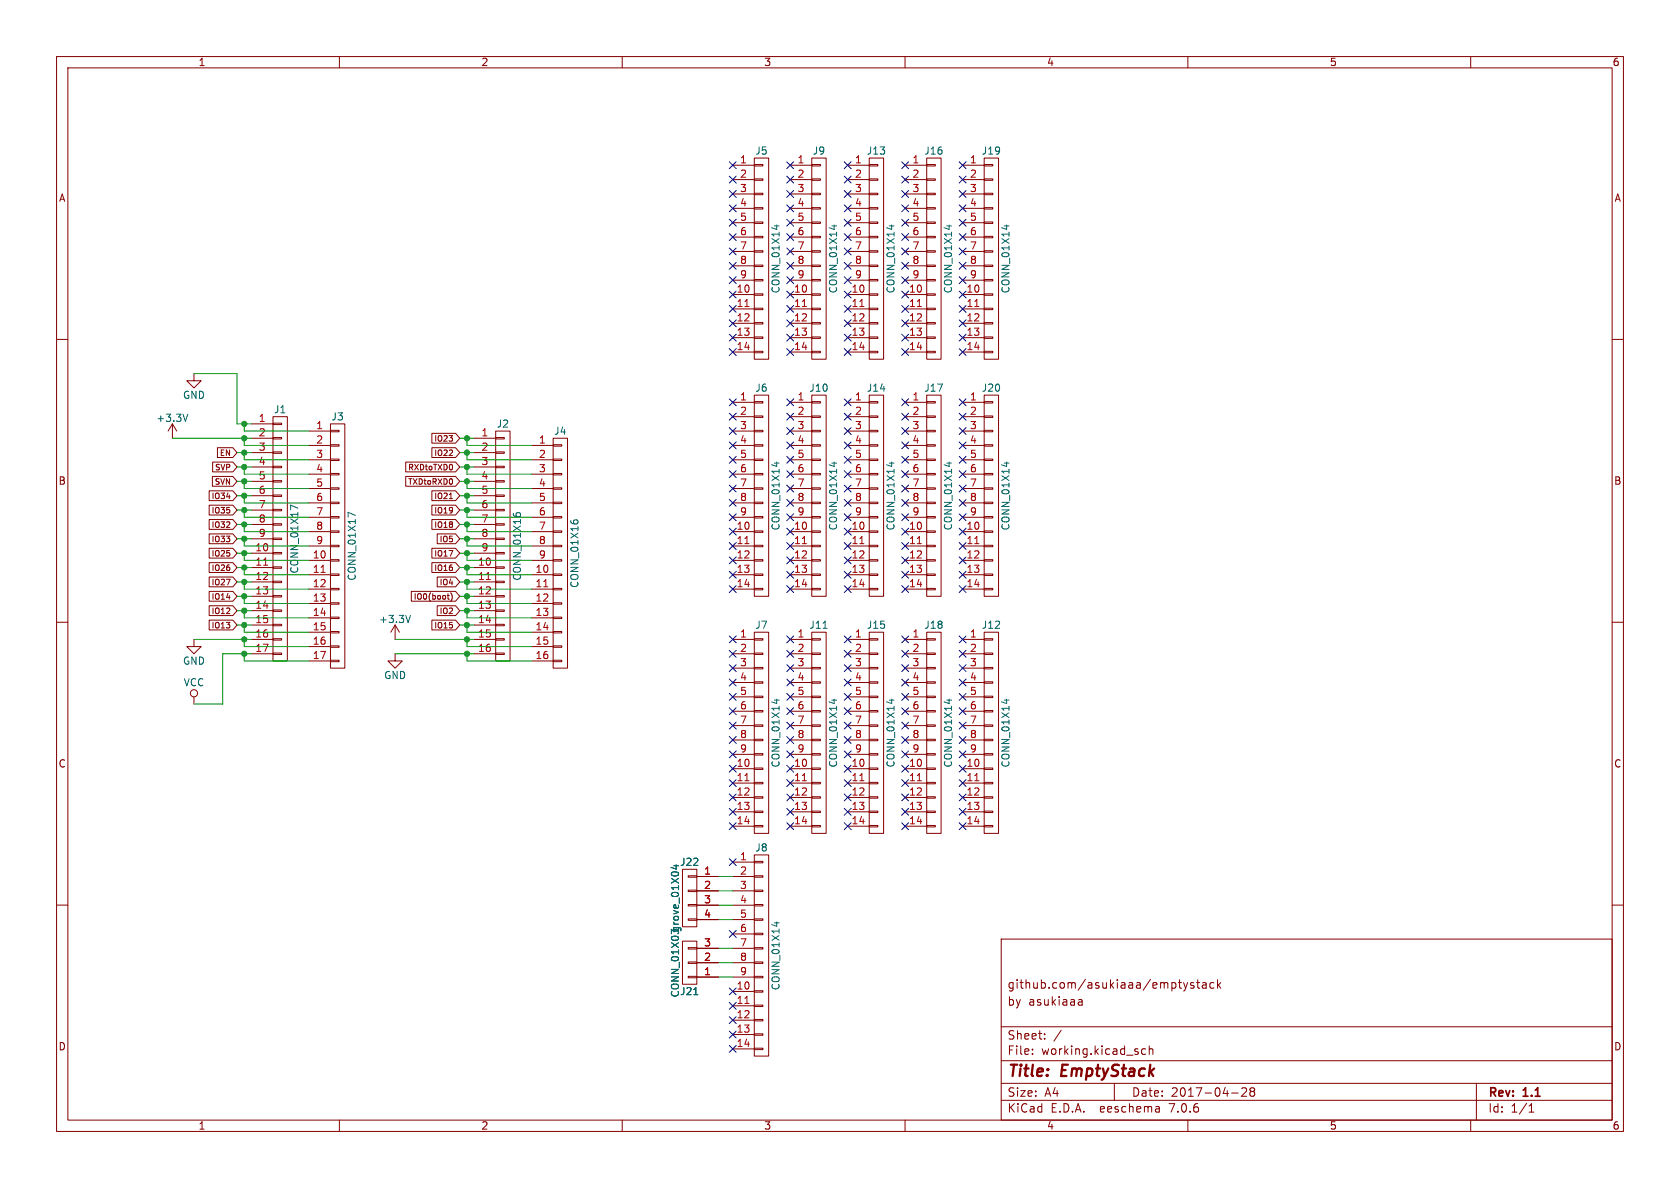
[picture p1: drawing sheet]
<svg xmlns="http://www.w3.org/2000/svg" width="297mm" height="210mm" viewBox="0 0 297 210" stroke-linecap="round" stroke-linejoin="round" font-family="sans-serif">
<defs><g id="words">
<g font-size="2.8" fill="#840000">
<text x="178" y="190.9">Title:</text>
<text x="187.7" y="190.9">EmptyStack</text>
</g>
<g font-size="2.1" fill="#840000">
<text x="178" y="178">by</text>
<text x="178" y="175">github.com/asukiaaa/emptystack</text>
<text x="181.8" y="178">asukiaaa</text>
<text x="178" y="184">Sheet:</text>
<text x="178" y="186.7">File:</text>
<text x="184.1" y="186.7">working.kicad_sch</text>
<text x="178" y="196.9">KiCad</text>
<text x="178" y="194.1">Size:</text>
<text x="184.7" y="194.1">A4</text>
<text x="185.7" y="196.9">E.D.A.</text>
<text x="194.6" y="196.9">eeschema</text>
<text x="200" y="194.1">Date:</text>
<text x="207" y="196.9">7.0.6</text>
<text x="207" y="194.1">2017-04-28</text>
<text x="263" y="194.3">Rev:</text>
<text x="263" y="196.9">Id:</text>
<text x="267.1" y="196.9">1/1</text>
<text x="269.4" y="194.3">1.1</text>
</g>
<g font-size="1.8" fill="#840000">
<text x="35" y="11.9">1</text>
<text x="85" y="11.9">2</text>
<text x="135" y="11.9">3</text>
<text x="185" y="11.9">4</text>
<text x="235" y="11.9">5</text>
<text x="285" y="11.9">6</text>
<text x="10.3" y="35.9">A</text>
<text x="285.3" y="35.9">A</text>
<text x="10.3" y="85.9">B</text>
<text x="285.3" y="85.9">B</text>
<text x="10.3" y="135.9">C</text>
<text x="285.3" y="135.9">C</text>
<text x="10.3" y="185.9">D</text>
<text x="285.3" y="185.9">D</text>
<text x="35" y="199.9">1</text>
<text x="85" y="199.9">2</text>
<text x="135" y="199.9">3</text>
<text x="185" y="199.9">4</text>
<text x="235" y="199.9">5</text>
<text x="285" y="199.9">6</text>
</g>
<g font-size="1.8" fill="#a90000">
<text x="130.7" y="29">1</text>
<text x="140.9" y="29">1</text>
<text x="151.1" y="29">1</text>
<text x="161.2" y="29">1</text>
<text x="171.4" y="29">1</text>
<text x="130.7" y="31.5">2</text>
<text x="130.7" y="34">3</text>
<text x="140.9" y="31.5">2</text>
<text x="140.9" y="34">3</text>
<text x="151.1" y="31.5">2</text>
<text x="151.1" y="34">3</text>
<text x="161.2" y="31.5">2</text>
<text x="161.2" y="34">3</text>
<text x="171.4" y="31.5">2</text>
<text x="171.4" y="34">3</text>
<text x="130.7" y="36.6">4</text>
<text x="130.7" y="39.1">5</text>
<text x="130.7" y="41.7">6</text>
<text x="140.9" y="36.6">4</text>
<text x="140.9" y="39.1">5</text>
<text x="140.9" y="41.7">6</text>
<text x="151.1" y="36.6">4</text>
<text x="151.1" y="39.1">5</text>
<text x="151.1" y="41.7">6</text>
<text x="161.2" y="36.6">4</text>
<text x="161.2" y="39.1">5</text>
<text x="161.2" y="41.7">6</text>
<text x="171.4" y="36.6">4</text>
<text x="171.4" y="39.1">5</text>
<text x="171.4" y="41.7">6</text>
<text x="130.7" y="44.2">7</text>
<text x="130.7" y="46.7">8</text>
<text x="140.9" y="44.2">7</text>
<text x="140.9" y="46.7">8</text>
<text x="151.1" y="44.2">7</text>
<text x="151.1" y="46.7">8</text>
<text x="161.2" y="44.2">7</text>
<text x="161.2" y="46.7">8</text>
<text x="171.4" y="44.2">7</text>
<text x="171.4" y="46.7">8</text>
<text x="130.1" y="51.8">10</text>
<text x="130.7" y="49.3">9</text>
<text x="140.3" y="51.8">10</text>
<text x="140.9" y="49.3">9</text>
<text x="150.5" y="51.8">10</text>
<text x="151.1" y="49.3">9</text>
<text x="160.6" y="51.8">10</text>
<text x="161.2" y="49.3">9</text>
<text x="170.8" y="51.8">10</text>
<text x="171.4" y="49.3">9</text>
<text x="130.1" y="54.4">11</text>
<text x="130.1" y="56.9">12</text>
<text x="130.1" y="59.4">13</text>
<text x="140.3" y="54.4">11</text>
<text x="140.3" y="56.9">12</text>
<text x="140.3" y="59.4">13</text>
<text x="150.5" y="54.4">11</text>
<text x="150.5" y="56.9">12</text>
<text x="150.5" y="59.4">13</text>
<text x="160.6" y="54.4">11</text>
<text x="160.6" y="56.9">12</text>
<text x="160.6" y="59.4">13</text>
<text x="170.8" y="54.4">11</text>
<text x="170.8" y="56.9">12</text>
<text x="170.8" y="59.4">13</text>
<text x="130.1" y="62">14</text>
<text x="140.3" y="62">14</text>
<text x="150.5" y="62">14</text>
<text x="160.6" y="62">14</text>
<text x="170.8" y="62">14</text>
<text x="130.7" y="70.9">1</text>
<text x="140.9" y="70.9">1</text>
<text x="151.1" y="70.9">1</text>
<text x="161.2" y="70.9">1</text>
<text x="171.4" y="70.9">1</text>
<text x="45.6" y="74.7">1</text>
<text x="45.6" y="77.2">2</text>
<text x="55.8" y="75.9">1</text>
<text x="85" y="77.2">1</text>
<text x="130.7" y="73.4">2</text>
<text x="130.7" y="75.9">3</text>
<text x="140.9" y="73.4">2</text>
<text x="140.9" y="75.9">3</text>
<text x="151.1" y="73.4">2</text>
<text x="151.1" y="75.9">3</text>
<text x="161.2" y="73.4">2</text>
<text x="161.2" y="75.9">3</text>
<text x="171.4" y="73.4">2</text>
<text x="171.4" y="75.9">3</text>
<text x="45.6" y="79.8">3</text>
<text x="45.6" y="82.3">4</text>
<text x="55.8" y="78.5">2</text>
<text x="55.8" y="81">3</text>
<text x="55.8" y="83.6">4</text>
<text x="85" y="79.8">2</text>
<text x="85" y="82.3">3</text>
<text x="95.2" y="78.5">1</text>
<text x="95.2" y="81">2</text>
<text x="95.2" y="83.6">3</text>
<text x="130.7" y="78.5">4</text>
<text x="130.7" y="81">5</text>
<text x="130.7" y="83.6">6</text>
<text x="140.9" y="78.5">4</text>
<text x="140.9" y="81">5</text>
<text x="140.9" y="83.6">6</text>
<text x="151.1" y="78.5">4</text>
<text x="151.1" y="81">5</text>
<text x="151.1" y="83.6">6</text>
<text x="161.2" y="78.5">4</text>
<text x="161.2" y="81">5</text>
<text x="161.2" y="83.6">6</text>
<text x="171.4" y="78.5">4</text>
<text x="171.4" y="81">5</text>
<text x="171.4" y="83.6">6</text>
<text x="45.6" y="84.8">5</text>
<text x="45.6" y="87.4">6</text>
<text x="45.6" y="89.9">7</text>
<text x="55.8" y="86.1">5</text>
<text x="55.8" y="88.6">6</text>
<text x="85" y="84.8">4</text>
<text x="85" y="87.4">5</text>
<text x="85" y="89.9">6</text>
<text x="95.2" y="86.1">4</text>
<text x="95.2" y="88.6">5</text>
<text x="130.7" y="86.1">7</text>
<text x="130.7" y="88.6">8</text>
<text x="140.9" y="86.1">7</text>
<text x="140.9" y="88.6">8</text>
<text x="151.1" y="86.1">7</text>
<text x="151.1" y="88.6">8</text>
<text x="161.2" y="86.1">7</text>
<text x="161.2" y="88.6">8</text>
<text x="171.4" y="86.1">7</text>
<text x="171.4" y="88.6">8</text>
<text x="45.6" y="92.5">8</text>
<text x="45.6" y="95">9</text>
<text x="55.8" y="91.2">7</text>
<text x="55.8" y="93.7">8</text>
<text x="85" y="92.5">7</text>
<text x="85" y="95">8</text>
<text x="95.2" y="91.2">6</text>
<text x="95.2" y="93.7">7</text>
<text x="130.1" y="93.7">10</text>
<text x="130.7" y="91.2">9</text>
<text x="140.3" y="93.7">10</text>
<text x="140.9" y="91.2">9</text>
<text x="150.5" y="93.7">10</text>
<text x="151.1" y="91.2">9</text>
<text x="160.6" y="93.7">10</text>
<text x="161.2" y="91.2">9</text>
<text x="170.8" y="93.7">10</text>
<text x="171.4" y="91.2">9</text>
<text x="45" y="97.5">10</text>
<text x="45" y="100.1">11</text>
<text x="55.2" y="98.8">10</text>
<text x="55.2" y="101.3">11</text>
<text x="55.8" y="96.3">9</text>
<text x="84.4" y="100.1">10</text>
<text x="85" y="97.5">9</text>
<text x="94.6" y="101.3">10</text>
<text x="95.2" y="96.3">8</text>
<text x="95.2" y="98.8">9</text>
<text x="130.1" y="96.3">11</text>
<text x="130.1" y="98.8">12</text>
<text x="130.1" y="101.3">13</text>
<text x="140.3" y="96.3">11</text>
<text x="140.3" y="98.8">12</text>
<text x="140.3" y="101.3">13</text>
<text x="150.5" y="96.3">11</text>
<text x="150.5" y="98.8">12</text>
<text x="150.5" y="101.3">13</text>
<text x="160.6" y="96.3">11</text>
<text x="160.6" y="98.8">12</text>
<text x="160.6" y="101.3">13</text>
<text x="170.8" y="96.3">11</text>
<text x="170.8" y="98.8">12</text>
<text x="170.8" y="101.3">13</text>
<text x="45" y="102.6">12</text>
<text x="45" y="105.2">13</text>
<text x="45" y="107.7">14</text>
<text x="55.2" y="103.9">12</text>
<text x="55.2" y="106.4">13</text>
<text x="84.4" y="102.6">11</text>
<text x="84.4" y="105.2">12</text>
<text x="84.4" y="107.7">13</text>
<text x="94.6" y="103.9">11</text>
<text x="94.6" y="106.4">12</text>
<text x="130.1" y="103.9">14</text>
<text x="140.3" y="103.9">14</text>
<text x="150.5" y="103.9">14</text>
<text x="160.6" y="103.9">14</text>
<text x="170.8" y="103.9">14</text>
<text x="45" y="110.2">15</text>
<text x="45" y="112.8">16</text>
<text x="55.2" y="109">14</text>
<text x="55.2" y="111.5">15</text>
<text x="84.4" y="110.2">14</text>
<text x="84.4" y="112.8">15</text>
<text x="94.6" y="109">13</text>
<text x="94.6" y="111.5">14</text>
<text x="130.7" y="112.8">1</text>
<text x="140.9" y="112.8">1</text>
<text x="151.1" y="112.8">1</text>
<text x="161.2" y="112.8">1</text>
<text x="171.4" y="112.8">1</text>
<text x="45" y="115.3">17</text>
<text x="55.2" y="114">16</text>
<text x="55.2" y="116.6">17</text>
<text x="84.4" y="115.3">16</text>
<text x="94.6" y="114">15</text>
<text x="94.6" y="116.6">16</text>
<text x="130.7" y="115.3">2</text>
<text x="130.7" y="117.9">3</text>
<text x="140.9" y="115.3">2</text>
<text x="140.9" y="117.9">3</text>
<text x="151.1" y="115.3">2</text>
<text x="151.1" y="117.9">3</text>
<text x="161.2" y="115.3">2</text>
<text x="161.2" y="117.9">3</text>
<text x="171.4" y="115.3">2</text>
<text x="171.4" y="117.9">3</text>
<text x="130.7" y="120.4">4</text>
<text x="130.7" y="122.9">5</text>
<text x="130.7" y="125.5">6</text>
<text x="140.9" y="120.4">4</text>
<text x="140.9" y="122.9">5</text>
<text x="140.9" y="125.5">6</text>
<text x="151.1" y="120.4">4</text>
<text x="151.1" y="122.9">5</text>
<text x="151.1" y="125.5">6</text>
<text x="161.2" y="120.4">4</text>
<text x="161.2" y="122.9">5</text>
<text x="161.2" y="125.5">6</text>
<text x="171.4" y="120.4">4</text>
<text x="171.4" y="122.9">5</text>
<text x="171.4" y="125.5">6</text>
<text x="130.7" y="128">7</text>
<text x="130.7" y="130.6">8</text>
<text x="140.9" y="128">7</text>
<text x="140.9" y="130.6">8</text>
<text x="151.1" y="128">7</text>
<text x="151.1" y="130.6">8</text>
<text x="161.2" y="128">7</text>
<text x="161.2" y="130.6">8</text>
<text x="171.4" y="128">7</text>
<text x="171.4" y="130.6">8</text>
<text x="130.1" y="135.6">10</text>
<text x="130.7" y="133.1">9</text>
<text x="140.3" y="135.6">10</text>
<text x="140.9" y="133.1">9</text>
<text x="150.5" y="135.6">10</text>
<text x="151.1" y="133.1">9</text>
<text x="160.6" y="135.6">10</text>
<text x="161.2" y="133.1">9</text>
<text x="170.8" y="135.6">10</text>
<text x="171.4" y="133.1">9</text>
<text x="130.1" y="138.2">11</text>
<text x="130.1" y="140.7">12</text>
<text x="130.1" y="143.3">13</text>
<text x="140.3" y="138.2">11</text>
<text x="140.3" y="140.7">12</text>
<text x="140.3" y="143.3">13</text>
<text x="150.5" y="138.2">11</text>
<text x="150.5" y="140.7">12</text>
<text x="150.5" y="143.3">13</text>
<text x="160.6" y="138.2">11</text>
<text x="160.6" y="140.7">12</text>
<text x="160.6" y="143.3">13</text>
<text x="170.8" y="138.2">11</text>
<text x="170.8" y="140.7">12</text>
<text x="170.8" y="143.3">13</text>
<text x="130.1" y="145.8">14</text>
<text x="140.3" y="145.8">14</text>
<text x="150.5" y="145.8">14</text>
<text x="160.6" y="145.8">14</text>
<text x="170.8" y="145.8">14</text>
<text x="124.4" y="154.7">1</text>
<text x="130.7" y="152.1">1</text>
<text x="130.7" y="154.7">2</text>
<text x="124.4" y="157.2">2</text>
<text x="124.4" y="159.8">3</text>
<text x="130.7" y="157.2">3</text>
<text x="130.7" y="159.8">4</text>
<text x="124.4" y="162.3">4</text>
<text x="124.4" y="167.4">3</text>
<text x="130.7" y="162.3">5</text>
<text x="130.7" y="164.8">6</text>
<text x="130.7" y="167.4">7</text>
<text x="124.4" y="172.5">1</text>
<text x="124.4" y="169.9">2</text>
<text x="130.7" y="169.9">8</text>
<text x="130.7" y="172.5">9</text>
<text x="130.1" y="175">10</text>
<text x="130.1" y="177.5">11</text>
<text x="130.1" y="180.1">12</text>
<text x="130.1" y="182.6">13</text>
<text x="130.1" y="185.2">14</text>
</g>
<g font-size="1.8" fill="#006464">
<text x="133.4" y="27.5">J5</text>
<text x="143.6" y="27.5">J9</text>
<text x="153.1" y="27.5">J13</text>
<text x="163.3" y="27.5">J16</text>
<text x="173.5" y="27.5">J19</text>
<text x="138" y="52" transform="rotate(-90 138 52)">CONN_01X14</text>
<text x="148.2" y="52" transform="rotate(-90 148.2 52)">CONN_01X14</text>
<text x="158.3" y="52" transform="rotate(-90 158.3 52)">CONN_01X14</text>
<text x="168.5" y="52" transform="rotate(-90 168.5 52)">CONN_01X14</text>
<text x="178.7" y="52" transform="rotate(-90 178.7 52)">CONN_01X14</text>
<text x="32.3" y="70.7">GND</text>
<text x="133.4" y="69.4">J6</text>
<text x="143" y="69.4">J10</text>
<text x="153.1" y="69.4">J14</text>
<text x="163.3" y="69.4">J17</text>
<text x="173.5" y="69.4">J20</text>
<text x="27.5" y="74.8">+3.3V</text>
<text x="48.3" y="73.3">J1</text>
<text x="58.5" y="74.5">J3</text>
<text x="87.7" y="75.8">J2</text>
<text x="97.9" y="77.1">J4</text>
<text x="138" y="93.9" transform="rotate(-90 138 93.9)">CONN_01X14</text>
<text x="148.2" y="93.9" transform="rotate(-90 148.2 93.9)">CONN_01X14</text>
<text x="158.3" y="93.9" transform="rotate(-90 158.3 93.9)">CONN_01X14</text>
<text x="168.5" y="93.9" transform="rotate(-90 168.5 93.9)">CONN_01X14</text>
<text x="178.7" y="93.9" transform="rotate(-90 178.7 93.9)">CONN_01X14</text>
<text x="52.9" y="101.5" transform="rotate(-90 52.9 101.5)">CONN_01X17</text>
<text x="63.1" y="102.8" transform="rotate(-90 63.1 102.8)">CONN_01X17</text>
<text x="92.3" y="102.8" transform="rotate(-90 92.3 102.8)">CONN_01X16</text>
<text x="102.5" y="104" transform="rotate(-90 102.5 104)">CONN_01X16</text>
<text x="66.9" y="110.3">+3.3V</text>
<text x="133.4" y="111.4">J7</text>
<text x="143" y="111.4">J11</text>
<text x="153.1" y="111.4">J15</text>
<text x="163.3" y="111.4">J18</text>
<text x="173.5" y="111.4">J12</text>
<text x="32.3" y="117.7">GND</text>
<text x="32.4" y="121.5">VCC</text>
<text x="67.8" y="120.2">GND</text>
<text x="138" y="135.8" transform="rotate(-90 138 135.8)">CONN_01X14</text>
<text x="148.2" y="135.8" transform="rotate(-90 148.2 135.8)">CONN_01X14</text>
<text x="158.3" y="135.8" transform="rotate(-90 158.3 135.8)">CONN_01X14</text>
<text x="168.5" y="135.8" transform="rotate(-90 168.5 135.8)">CONN_01X14</text>
<text x="178.7" y="135.8" transform="rotate(-90 178.7 135.8)">CONN_01X14</text>
<text x="120.1" y="153.3">J22</text>
<text x="133.4" y="150.7">J8</text>
<text x="120.1" y="176.1">J21</text>
<text x="120.2" y="176.4" transform="rotate(-90 120.2 176.4)">CONN_01X03grove_01X04</text>
<text x="138" y="175.2" transform="rotate(-90 138 175.2)">CONN_01X14</text>
</g>
<g font-size="1.4" fill="#840000">
<text x="37.9" y="83.3">SVP</text>
<text x="38.7" y="80.8">EN</text>
<text x="72" y="83.3">RXDtoTXD0</text>
<text x="76.6" y="80.8">IO22</text>
<text x="76.6" y="78.3">IO23</text>
<text x="37.3" y="88.4">IO34</text>
<text x="37.8" y="85.9">SVN</text>
<text x="72" y="85.9">TXDtoRXD0</text>
<text x="76.6" y="88.4">IO21</text>
<text x="37.3" y="93.5">IO32</text>
<text x="37.3" y="91">IO35</text>
<text x="76.6" y="93.5">IO18</text>
<text x="76.6" y="91">IO19</text>
<text x="37.3" y="101.1">IO26</text>
<text x="37.3" y="96">IO33</text>
<text x="37.3" y="98.6">IO25</text>
<text x="76.6" y="98.6">IO17</text>
<text x="76.6" y="101.1">IO16</text>
<text x="77.6" y="96">IO5</text>
<text x="37.3" y="103.7">IO27</text>
<text x="37.3" y="106.2">IO14</text>
<text x="73" y="106.2">IO0(boot)</text>
<text x="77.6" y="103.7">IO4</text>
<text x="37.3" y="111.3">IO13</text>
<text x="37.3" y="108.7">IO12</text>
<text x="76.6" y="111.3">IO15</text>
<text x="77.6" y="108.7">IO2</text>
</g>
</g></defs>
<g fill="none" stroke="#840000" stroke-width=".18">
<path d="M10 10h277v190h-277zM12 12h273v186h-273zM60 10v2M110 10v2M160 10v2M210 10v2M260 10v2M129.5 29.2h3.8M129.5 31.8h3.8M129.5 34.3h3.8M129.5 36.8h3.8M129.5 39.4h3.8"/>
<path d="M133.3 39.2h1.6v.3h-1.6zM133.3 36.7h1.6v.3h-1.6zM133.3 34.2h1.6v.2h-1.6zM133.3 31.6h1.6v.3h-1.6zM133.3 29.1h1.6v.2h-1.6zM133.3 27.9h2.6v35.6h-2.6zM139.7 29.2h3.8M139.7 31.8h3.8M139.7 34.3h3.8M139.7 36.8h3.8M139.7 39.4h3.8M143.5 39.2h1.5v.3h-1.5z"/>
<path d="M143.5 36.7h1.5v.3h-1.5zM143.5 34.2h1.5v.2h-1.5zM143.5 31.6h1.5v.3h-1.5zM143.5 29.1h1.5v.2h-1.5zM143.5 27.9h2.5v35.6h-2.5zM149.9 29.2h3.8M149.9 31.8h3.8M149.9 34.3h3.8M149.9 36.8h3.8M149.9 39.4h3.8M153.7 39.2h1.5v.3h-1.5zM153.7 36.7h1.5v.3h-1.5z"/>
<path d="M153.7 34.2h1.5v.2h-1.5zM153.7 31.6h1.5v.3h-1.5zM153.7 29.1h1.5v.2h-1.5zM153.7 27.9h2.5v35.6h-2.5zM160 29.2h3.8M160 31.8h3.8M160 34.3h3.8M160 36.8h3.8M160 39.4h3.8M163.8 39.2h1.6v.3h-1.6zM163.8 36.7h1.6v.3h-1.6zM163.8 34.2h1.6v.2h-1.6z"/>
<path d="M163.8 31.6h1.6v.3h-1.6zM163.8 29.1h1.6v.2h-1.6zM163.8 27.9h2.6v35.6h-2.6zM170.2 29.2h3.8M170.2 31.8h3.8M170.2 34.3h3.8M170.2 36.8h3.8M170.2 39.4h3.8M174 39.2h1.5v.3h-1.5zM174 36.7h1.5v.3h-1.5zM174 34.2h1.5v.2h-1.5zM174 31.6h1.5v.3h-1.5z"/>
<path d="M174 29.1h1.5v.2h-1.5zM174 27.9h2.5v35.6h-2.5zM10 60h2M129.5 52.1h3.8M129.5 54.6h3.8M129.5 57.2h3.8M129.5 59.7h3.8M129.5 41.9h3.8M129.5 44.5h3.8M129.5 47h3.8M129.5 49.5h3.8M133.3 59.6h1.6v.2h-1.6z"/>
<path d="M133.3 57h1.6v.3h-1.6zM133.3 54.5h1.6v.2h-1.6zM133.3 51.9h1.6v.3h-1.6zM133.3 49.4h1.6v.3h-1.6zM133.3 46.9h1.6v.2h-1.6zM133.3 44.3h1.6v.3h-1.6zM133.3 41.8h1.6v.2h-1.6zM139.7 52.1h3.8M139.7 54.6h3.8M139.7 57.2h3.8M139.7 59.7h3.8M139.7 41.9h3.8"/>
<path d="M139.7 44.5h3.8M139.7 47h3.8M139.7 49.5h3.8M143.5 59.6h1.5v.2h-1.5zM143.5 57h1.5v.3h-1.5zM143.5 54.5h1.5v.2h-1.5zM143.5 51.9h1.5v.3h-1.5zM143.5 49.4h1.5v.3h-1.5zM143.5 46.9h1.5v.2h-1.5zM143.5 44.3h1.5v.3h-1.5zM143.5 41.8h1.5v.2h-1.5zM149.9 52.1h3.8"/>
<path d="M149.9 54.6h3.8M149.9 57.2h3.8M149.9 59.7h3.8M149.9 41.9h3.8M149.9 44.5h3.8M149.9 47h3.8M149.9 49.5h3.8M153.7 59.6h1.5v.2h-1.5zM153.7 57h1.5v.3h-1.5zM153.7 54.5h1.5v.2h-1.5zM153.7 51.9h1.5v.3h-1.5zM153.7 49.4h1.5v.3h-1.5z"/>
<path d="M153.7 46.9h1.5v.2h-1.5zM153.7 44.3h1.5v.3h-1.5zM153.7 41.8h1.5v.2h-1.5zM160 52.1h3.8M160 54.6h3.8M160 57.2h3.8M160 59.7h3.8M160 41.9h3.8M160 44.5h3.8M160 47h3.8M160 49.5h3.8M163.8 59.6h1.6v.2h-1.6z"/>
<path d="M163.8 57h1.6v.3h-1.6zM163.8 54.5h1.6v.2h-1.6zM163.8 51.9h1.6v.3h-1.6zM163.8 49.4h1.6v.3h-1.6zM163.8 46.9h1.6v.2h-1.6zM163.8 44.3h1.6v.3h-1.6zM163.8 41.8h1.6v.2h-1.6zM170.2 52.1h3.8M170.2 54.6h3.8M170.2 57.2h3.8M170.2 59.7h3.8M170.2 41.9h3.8"/>
<path d="M170.2 44.5h3.8M170.2 47h3.8M170.2 49.5h3.8M174 59.6h1.5v.2h-1.5zM174 57h1.5v.3h-1.5zM174 54.5h1.5v.2h-1.5zM174 51.9h1.5v.3h-1.5zM174 49.4h1.5v.3h-1.5zM174 46.9h1.5v.2h-1.5zM174 44.3h1.5v.3h-1.5zM174 41.8h1.5v.2h-1.5zM285 60h2"/>
<path d="M30.5 74.9l-.8 1.3M30.5 74.9v2.6M30.5 74.9l.7 1.3M34.3 66v1.3h1.3l-1.3 1.3-1.3-1.3h1.3M38.4 79.1h2.8l.7 .9-.7 .9h-2.8zM44.4 74.9h3.9M44.4 77.5h3.9M48.3 79.9h1.5v.2h-1.5zM48.3 77.3h1.5v.3h-1.5zM48.3 74.8h1.5v.3h-1.5zM48.3 73.7h2.5v43.1h-2.5zM54.6 76.2h3.8"/>
<path d="M54.6 78.7h3.8M58.4 78.6h1.5v.3h-1.5zM58.4 76.1h1.5v.2h-1.5zM58.4 74.9h2.6v43.2h-2.6zM76.3 79.1h4.2l.8 .9-.8 .9h-4.2zM76.3 76.6h4.2l.8 .9-.8 .8h-4.2zM83.8 77.5h3.8M87.6 79.9h1.6v.2h-1.6zM87.6 77.3h1.6v.3h-1.6zM87.6 76.2h2.6v40.6h-2.6zM94 78.7h3.8M97.8 78.6h1.5v.3h-1.5z"/>
<path d="M97.8 77.5h2.5v40.6h-2.5zM129.5 62.2h3.8M129.5 76.2h3.8M129.5 78.7h3.8M129.5 71.1h3.8M129.5 73.7h3.8M133.3 62.1h1.6v.3h-1.6zM133.3 78.6h1.6v.3h-1.6zM133.3 76.1h1.6v.2h-1.6zM133.3 73.5h1.6v.3h-1.6zM133.3 71h1.6v.2h-1.6zM133.3 69.9h2.6v35.5h-2.6z"/>
<path d="M139.7 62.2h3.8M139.7 76.2h3.8M139.7 78.7h3.8M139.7 71.1h3.8M139.7 73.7h3.8M143.5 78.6h1.5v.3h-1.5zM143.5 76.1h1.5v.2h-1.5zM143.5 73.5h1.5v.3h-1.5zM143.5 71h1.5v.2h-1.5zM143.5 69.9h2.5v35.5h-2.5zM143.5 62.1h1.5v.3h-1.5zM149.9 62.2h3.8"/>
<path d="M149.9 76.2h3.8M149.9 78.7h3.8M149.9 71.1h3.8M149.9 73.7h3.8M153.7 62.1h1.5v.3h-1.5zM153.7 78.6h1.5v.3h-1.5zM153.7 76.1h1.5v.2h-1.5zM153.7 73.5h1.5v.3h-1.5zM153.7 71h1.5v.2h-1.5zM153.7 69.9h2.5v35.5h-2.5zM160 62.2h3.8M160 76.2h3.8"/>
<path d="M160 78.7h3.8M160 71.1h3.8M160 73.7h3.8M163.8 62.1h1.6v.3h-1.6zM163.8 78.6h1.6v.3h-1.6zM163.8 76.1h1.6v.2h-1.6zM163.8 73.5h1.6v.3h-1.6zM163.8 71h1.6v.2h-1.6zM163.8 69.9h2.6v35.5h-2.6zM170.2 62.2h3.8M170.2 76.2h3.8M170.2 78.7h3.8"/>
<path d="M170.2 71.1h3.8M170.2 73.7h3.8M174 62.1h1.5v.3h-1.5zM174 78.6h1.5v.3h-1.5zM174 76.1h1.5v.2h-1.5zM174 73.5h1.5v.3h-1.5zM174 71h1.5v.2h-1.5zM174 69.9h2.5v35.5h-2.5zM37 91.8h4.2l.7 .9-.7 .9h-4.2zM37 89.3h4.2l.7 .9-.7 .8h-4.2zM37 86.8h4.2l.7 .8-.7 .9h-4.2zM37 99.5h4.2l.7 .8-.7 .9h-4.2z"/>
<path d="M37 94.4h4.2l.7 .9-.7 .8h-4.2zM37 96.9h4.2l.7 .9-.7 .9h-4.2zM37.5 84.2h3.7l.7 .9-.7 .9h-3.7zM37.6 81.7h3.6l.7 .9-.7 .8h-3.6zM44.4 97.8h3.9M44.4 80h3.9M44.4 82.6h3.9M44.4 85.1h3.9M44.4 87.6h3.9M44.4 90.2h3.9M44.4 92.7h3.9M44.4 95.3h3.9"/>
<path d="M48.3 97.7h1.5v.2h-1.5zM48.3 95.1h1.5v.3h-1.5zM48.3 92.6h1.5v.2h-1.5zM48.3 90h1.5v.3h-1.5zM48.3 87.5h1.5v.3h-1.5zM48.3 85h1.5v.2h-1.5zM48.3 82.4h1.5v.3h-1.5zM54.6 99.1h3.8M54.6 81.3h3.8M54.6 83.8h3.8M54.6 86.4h3.8M54.6 88.9h3.8"/>
<path d="M54.6 91.4h3.8M54.6 94h3.8M54.6 96.5h3.8M58.4 98.9h1.5v.3h-1.5zM58.4 96.4h1.5v.2h-1.5zM58.4 93.9h1.5v.2h-1.5zM58.4 91.3h1.5v.3h-1.5zM58.4 88.8h1.5v.2h-1.5zM58.4 86.2h1.5v.3h-1.5zM58.4 83.7h1.5v.2h-1.5zM58.4 81.2h1.5v.2h-1.5zM71.7 81.7h8.8l.8 .9-.8 .8h-8.8z"/>
<path d="M71.7 84.2h8.8l.8 .9-.8 .9h-8.8zM76.3 86.8h4.2l.8 .8-.8 .9h-4.2zM76.3 91.8h4.2l.8 .9-.8 .9h-4.2zM76.3 89.3h4.2l.8 .9-.8 .8h-4.2zM76.3 96.9h4.2l.8 .9-.8 .9h-4.2zM76.3 99.5h4.2l.8 .8-.8 .9h-4.2zM77.3 94.4h3.2l.8 .9-.8 .8h-3.2zM79.4 88.2h.6M83.8 97.8h3.8M83.8 80h3.8M83.8 82.6h3.8M83.8 85.1h3.8"/>
<path d="M83.8 87.6h3.8M83.8 90.2h3.8M83.8 92.7h3.8M83.8 95.3h3.8M87.6 97.7h1.6v.2h-1.6zM87.6 95.1h1.6v.3h-1.6zM87.6 92.6h1.6v.2h-1.6zM87.6 90h1.6v.3h-1.6zM87.6 87.5h1.6v.3h-1.6zM87.6 85h1.6v.2h-1.6zM87.6 82.4h1.6v.3h-1.6zM94 99.1h3.8"/>
<path d="M94 81.3h3.8M94 83.8h3.8M94 86.4h3.8M94 88.9h3.8M94 91.4h3.8M94 94h3.8M94 96.5h3.8M97.8 98.9h1.5v.3h-1.5zM97.8 96.4h1.5v.2h-1.5zM97.8 93.9h1.5v.2h-1.5zM97.8 91.3h1.5v.3h-1.5zM97.8 88.8h1.5v.2h-1.5z"/>
<path d="M97.8 86.2h1.5v.3h-1.5zM97.8 83.7h1.5v.2h-1.5zM97.8 81.2h1.5v.2h-1.5zM129.5 99.1h3.8M129.5 81.3h3.8M129.5 83.8h3.8M129.5 86.4h3.8M129.5 88.9h3.8M129.5 91.4h3.8M129.5 94h3.8M129.5 96.5h3.8M133.3 98.9h1.6v.3h-1.6z"/>
<path d="M133.3 96.4h1.6v.2h-1.6zM133.3 93.9h1.6v.2h-1.6zM133.3 91.3h1.6v.3h-1.6zM133.3 88.8h1.6v.2h-1.6zM133.3 86.2h1.6v.3h-1.6zM133.3 83.7h1.6v.2h-1.6zM133.3 81.2h1.6v.2h-1.6zM139.7 99.1h3.8M139.7 81.3h3.8M139.7 83.8h3.8M139.7 86.4h3.8M139.7 88.9h3.8"/>
<path d="M139.7 91.4h3.8M139.7 94h3.8M139.7 96.5h3.8M143.5 98.9h1.5v.3h-1.5zM143.5 96.4h1.5v.2h-1.5zM143.5 93.9h1.5v.2h-1.5zM143.5 91.3h1.5v.3h-1.5zM143.5 88.8h1.5v.2h-1.5zM143.5 86.2h1.5v.3h-1.5zM143.5 83.7h1.5v.2h-1.5zM143.5 81.2h1.5v.2h-1.5zM149.9 99.1h3.8"/>
<path d="M149.9 81.3h3.8M149.9 83.8h3.8M149.9 86.4h3.8M149.9 88.9h3.8M149.9 91.4h3.8M149.9 94h3.8M149.9 96.5h3.8M153.7 98.9h1.5v.3h-1.5zM153.7 96.4h1.5v.2h-1.5zM153.7 93.9h1.5v.2h-1.5zM153.7 91.3h1.5v.3h-1.5zM153.7 88.8h1.5v.2h-1.5z"/>
<path d="M153.7 86.2h1.5v.3h-1.5zM153.7 83.7h1.5v.2h-1.5zM153.7 81.2h1.5v.2h-1.5zM160 99.1h3.8M160 81.3h3.8M160 83.8h3.8M160 86.4h3.8M160 88.9h3.8M160 91.4h3.8M160 94h3.8M160 96.5h3.8M163.8 98.9h1.6v.3h-1.6z"/>
<path d="M163.8 96.4h1.6v.2h-1.6zM163.8 93.9h1.6v.2h-1.6zM163.8 91.3h1.6v.3h-1.6zM163.8 88.8h1.6v.2h-1.6zM163.8 86.2h1.6v.3h-1.6zM163.8 83.7h1.6v.2h-1.6zM163.8 81.2h1.6v.2h-1.6zM170.2 99.1h3.8M170.2 81.3h3.8M170.2 83.8h3.8M170.2 86.4h3.8M170.2 88.9h3.8"/>
<path d="M170.2 91.4h3.8M170.2 94h3.8M170.2 96.5h3.8M174 98.9h1.5v.3h-1.5zM174 96.4h1.5v.2h-1.5zM174 93.9h1.5v.2h-1.5zM174 91.3h1.5v.3h-1.5zM174 88.8h1.5v.2h-1.5zM174 86.2h1.5v.3h-1.5zM174 83.7h1.5v.2h-1.5zM174 81.2h1.5v.2h-1.5zM10 110h2"/>
<path d="M34.3 113v1.3h1.3l-1.3 1.3-1.3-1.3h1.3M37 109.6h4.2l.7 .9-.7 .9h-4.2zM37 102h4.2l.7 .9-.7 .8h-4.2zM37 104.5h4.2l.7 .9-.7 .9h-4.2zM37 107.1h4.2l.7 .9-.7 .8h-4.2zM44.4 100.3h3.9M44.4 102.9h3.9M44.4 105.4h3.9M44.4 108h3.9M44.4 110.5h3.9M44.4 113h3.9M44.4 115.6h3.9"/>
<path d="M48.3 115.4h1.5v.3h-1.5zM48.3 112.9h1.5v.3h-1.5zM48.3 110.4h1.5v.2h-1.5zM48.3 107.8h1.5v.3h-1.5zM48.3 105.3h1.5v.2h-1.5zM48.3 102.7h1.5v.3h-1.5zM48.3 100.2h1.5v.3h-1.5zM54.6 101.6h3.8M54.6 104.1h3.8M54.6 106.7h3.8M54.6 109.2h3.8M54.6 111.8h3.8"/>
<path d="M54.6 114.3h3.8M54.6 116.8h3.8M58.4 116.7h1.5v.3h-1.5zM58.4 114.2h1.5v.2h-1.5zM58.4 111.6h1.5v.3h-1.5zM58.4 109.1h1.5v.2h-1.5zM58.4 106.6h1.5v.2h-1.5zM58.4 104h1.5v.3h-1.5zM58.4 101.5h1.5v.2h-1.5zM69.8 115.6v1.2h1.3l-1.3 1.3-1.2-1.3h1.2M69.8 110.5l-.7 1.3M69.8 110.5v2.5"/>
<path d="M69.8 110.5l.8 1.3M72.7 104.5h7.8l.8 .9-.8 .9h-7.8zM76.3 109.6h4.2l.8 .9-.8 .9h-4.2zM77.3 102h3.2l.8 .9-.8 .8h-3.2zM77.3 107.1h3.2l.8 .9-.8 .8h-3.2zM79.1 105.3h.3M79.2 105.8l.2 .1M79.7 104.8a1.14 1.14 0 0 1 0 1.5M83.8 100.3h3.8M83.8 102.9h3.8M83.8 105.4h3.8M83.8 108h3.8"/>
<path d="M83.8 110.5h3.8M83.8 113h3.8M83.8 115.6h3.8M87.6 115.4h1.6v.3h-1.6zM87.6 112.9h1.6v.3h-1.6zM87.6 110.4h1.6v.2h-1.6zM87.6 107.8h1.6v.3h-1.6zM87.6 105.3h1.6v.2h-1.6zM87.6 102.7h1.6v.3h-1.6zM87.6 100.2h1.6v.3h-1.6zM94 101.6h3.8M94 104.1h3.8"/>
<path d="M94 106.7h3.8M94 109.2h3.8M94 111.8h3.8M94 114.3h3.8M94 116.8h3.8M97.8 116.7h1.5v.3h-1.5zM97.8 114.2h1.5v.2h-1.5zM97.8 111.6h1.5v.3h-1.5zM97.8 109.1h1.5v.2h-1.5zM97.8 106.6h1.5v.2h-1.5zM97.8 104h1.5v.3h-1.5zM97.8 101.5h1.5v.2h-1.5z"/>
<path d="M129.5 113h3.8M129.5 115.6h3.8M129.5 101.6h3.8M129.5 104.1h3.8M129.5 118.1h3.8M133.3 104h1.6v.3h-1.6zM133.3 101.5h1.6v.2h-1.6zM133.3 118h1.6v.2h-1.6zM133.3 115.4h1.6v.3h-1.6zM133.3 112.9h1.6v.3h-1.6zM133.3 111.8h2.6v35.5h-2.6zM139.7 113h3.8"/>
<path d="M139.7 115.6h3.8M139.7 101.6h3.8M139.7 104.1h3.8M139.7 118.1h3.8M143.5 104h1.5v.3h-1.5zM143.5 101.5h1.5v.2h-1.5zM143.5 118h1.5v.2h-1.5zM143.5 115.4h1.5v.3h-1.5zM143.5 112.9h1.5v.3h-1.5zM143.5 111.8h2.5v35.5h-2.5zM149.9 113h3.8M149.9 115.6h3.8"/>
<path d="M149.9 101.6h3.8M149.9 104.1h3.8M149.9 118.1h3.8M153.7 104h1.5v.3h-1.5zM153.7 101.5h1.5v.2h-1.5zM153.7 118h1.5v.2h-1.5zM153.7 115.4h1.5v.3h-1.5zM153.7 112.9h1.5v.3h-1.5zM153.7 111.8h2.5v35.5h-2.5zM160 113h3.8M160 115.6h3.8M160 101.6h3.8"/>
<path d="M160 104.1h3.8M160 118.1h3.8M163.8 104h1.6v.3h-1.6zM163.8 101.5h1.6v.2h-1.6zM163.8 118h1.6v.2h-1.6zM163.8 115.4h1.6v.3h-1.6zM163.8 112.9h1.6v.3h-1.6zM163.8 111.8h2.6v35.5h-2.6zM170.2 113h3.8M170.2 115.6h3.8M170.2 101.6h3.8M170.2 104.1h3.8"/>
<path d="M170.2 118.1h3.8M174 104h1.5v.3h-1.5zM174 101.5h1.5v.2h-1.5zM174 118h1.5v.2h-1.5zM174 115.4h1.5v.3h-1.5zM174 112.9h1.5v.3h-1.5zM174 111.8h2.5v35.5h-2.5zM285 110h2M34.3 123.2v1.3M129.5 135.9h3.8M129.5 138.4h3.8M129.5 120.7h3.8"/>
<path d="M129.5 123.2h3.8M129.5 125.7h3.8M129.5 128.3h3.8M129.5 130.8h3.8M129.5 133.4h3.8M133.3 138.3h1.6v.3h-1.6zM133.3 135.8h1.6v.2h-1.6zM133.3 133.2h1.6v.3h-1.6zM133.3 130.7h1.6v.2h-1.6zM133.3 128.1h1.6v.3h-1.6zM133.3 125.6h1.6v.3h-1.6zM133.3 123.1h1.6v.2h-1.6z"/>
<path d="M133.3 120.5h1.6v.3h-1.6zM139.7 135.9h3.8M139.7 138.4h3.8M139.7 120.7h3.8M139.7 123.2h3.8M139.7 125.7h3.8M139.7 128.3h3.8M139.7 130.8h3.8M139.7 133.4h3.8M143.5 138.3h1.5v.3h-1.5zM143.5 135.8h1.5v.2h-1.5zM143.5 133.2h1.5v.3h-1.5z"/>
<path d="M143.5 130.7h1.5v.2h-1.5zM143.5 128.1h1.5v.3h-1.5zM143.5 125.6h1.5v.3h-1.5zM143.5 123.1h1.5v.2h-1.5zM143.5 120.5h1.5v.3h-1.5zM149.9 135.9h3.8M149.9 138.4h3.8M149.9 120.7h3.8M149.9 123.2h3.8M149.9 125.7h3.8M149.9 128.3h3.8M149.9 130.8h3.8"/>
<path d="M149.9 133.4h3.8M153.7 138.3h1.5v.3h-1.5zM153.7 135.8h1.5v.2h-1.5zM153.7 133.2h1.5v.3h-1.5zM153.7 130.7h1.5v.2h-1.5zM153.7 128.1h1.5v.3h-1.5zM153.7 125.6h1.5v.3h-1.5zM153.7 123.1h1.5v.2h-1.5zM153.7 120.5h1.5v.3h-1.5zM160 135.9h3.8M160 138.4h3.8M160 120.7h3.8"/>
<path d="M160 123.2h3.8M160 125.7h3.8M160 128.3h3.8M160 130.8h3.8M160 133.4h3.8M163.8 138.3h1.6v.3h-1.6zM163.8 135.8h1.6v.2h-1.6zM163.8 133.2h1.6v.3h-1.6zM163.8 130.7h1.6v.2h-1.6zM163.8 128.1h1.6v.3h-1.6zM163.8 125.6h1.6v.3h-1.6zM163.8 123.1h1.6v.2h-1.6z"/>
<path d="M163.8 120.5h1.6v.3h-1.6zM170.2 135.9h3.8M170.2 138.4h3.8M170.2 120.7h3.8M170.2 123.2h3.8M170.2 125.7h3.8M170.2 128.3h3.8M170.2 130.8h3.8M170.2 133.4h3.8M174 138.3h1.5v.3h-1.5zM174 135.8h1.5v.2h-1.5zM174 133.2h1.5v.3h-1.5z"/>
<path d="M174 130.7h1.5v.2h-1.5zM174 128.1h1.5v.3h-1.5zM174 125.6h1.5v.3h-1.5zM174 123.1h1.5v.2h-1.5zM174 120.5h1.5v.3h-1.5zM10 160h2M120.6 153.7h2.6v10.1h-2.6zM121.7 159.9h1.5v.2h-1.5zM121.7 157.4h1.5v.2h-1.5zM121.7 154.8h1.5v.3h-1.5zM123.2 154.9h3.8M123.2 157.5h3.8"/>
<path d="M129.5 152.4h3.8M129.5 154.9h3.8M129.5 157.5h3.8M129.5 141h3.8M129.5 143.5h3.8M129.5 146.1h3.8M133.3 159.9h1.6v.2h-1.6zM133.3 157.4h1.6v.2h-1.6zM133.3 154.8h1.6v.3h-1.6zM133.3 152.3h1.6v.2h-1.6zM133.3 151.1h2.6v35.6h-2.6zM133.3 145.9h1.6v.3h-1.6z"/>
<path d="M133.3 143.4h1.6v.2h-1.6zM133.3 140.8h1.6v.3h-1.6zM139.7 141h3.8M139.7 143.5h3.8M139.7 146.1h3.8M143.5 145.9h1.5v.3h-1.5zM143.5 143.4h1.5v.2h-1.5zM143.5 140.8h1.5v.3h-1.5zM149.9 141h3.8M149.9 143.5h3.8M149.9 146.1h3.8M153.7 145.9h1.5v.3h-1.5z"/>
<path d="M153.7 143.4h1.5v.2h-1.5zM153.7 140.8h1.5v.3h-1.5zM160 141h3.8M160 143.5h3.8M160 146.1h3.8M163.8 145.9h1.6v.3h-1.6zM163.8 143.4h1.6v.2h-1.6zM163.8 140.8h1.6v.3h-1.6zM170.2 141h3.8M170.2 143.5h3.8M170.2 146.1h3.8M174 145.9h1.5v.3h-1.5z"/>
<path d="M174 143.4h1.5v.2h-1.5zM174 140.8h1.5v.3h-1.5zM285 160h2M120.6 166.4h2.6v7.6h-2.6zM121.7 162.4h1.5v.3h-1.5zM121.7 167.5h1.5v.3h-1.5zM121.7 170.1h1.5v.2h-1.5zM121.7 172.6h1.5v.2h-1.5zM123.2 160h3.8M123.2 162.6h3.8M123.2 167.6h3.8M123.2 170.2h3.8"/>
<path d="M123.2 172.7h3.8M129.5 175.3h3.8M129.5 177.8h3.8M129.5 160h3.8M129.5 162.6h3.8M129.5 165.1h3.8M129.5 167.6h3.8M129.5 170.2h3.8M129.5 172.7h3.8M133.3 177.7h1.6v.2h-1.6zM133.3 175.1h1.6v.3h-1.6zM133.3 172.6h1.6v.2h-1.6z"/>
<path d="M133.3 170.1h1.6v.2h-1.6zM133.3 167.5h1.6v.3h-1.6zM133.3 165h1.6v.2h-1.6zM133.3 162.4h1.6v.3h-1.6zM177 166h108v32h-108zM190.8 176.7h.3l.2 .2v.8M191.3 177.6l-.5 .1M191.3 177.1h-.5M209.2 173.7l.4 1M209.6 174.7l-.1 .4-.3 .1M210 173.7l-.4 1M211 173.8l-.3-.1-.2 .2v.2l.5 .2v.3h-.5"/>
<path d="M211.5 173.7h.6M211.7 173.2v1.3l.4 .2M212.6 173.8h.6v.9M213.2 174.1h-.5a.29 .29 0 0 0-.2 .3 .29 .29 0 0 0 .2 .3l.5-.1M214.6 173.8l-.4-.1-.3 .3v.4l.1 .2h.6M215.2 173.2v1.5M215.4 174.1l.4 .6M215.8 173.7l-.6 .6M60 198v2M110 198v2M129.5 185.4h3.8M129.5 180.3h3.8"/>
<path d="M129.5 182.9h3.8M133.3 185.3h1.6v.2h-1.6zM133.3 182.8h1.6v.2h-1.6zM133.3 180.2h1.6v.3h-1.6zM160 198v2M177 194.5h108M177 191.5h108M177 187.5h108M177 181.5h108M182.5 186.3v.1M182.5 185.5v.1M184.7 183.6v.1"/>
<path d="M184.7 182.8v.1M187.6 182.1l-1.3 2M197 191.5v3M202.5 185.5l-.4-.1-.3 .3v.4l.2 .2h.5M203.2 185.5l.2-.1 .3 .1 .1 .9M203.2 184.9v1.5M204.9 195.7l.1 .9M205 196.5l-.2 .1M205 196h-.2M210 198v2M217.7 193.2h1.2M219.5 192.4l.6-.1 .2 .1 .1 .3-.9 1.1h.9"/>
<path d="M221.2 192.9l-.2-.2 .2-.4 .5 .1 .1 .2-.3 .3M221.2 192.9l-.2 .3v.3l.2 .3 .5-.1 .1-.2-.1-.4-.2-.2M221.2 192.9h.3M260 198v2M261 191.5v6.5M270.3 196.6h.9M270.3 195.5l.4-.4v1.5"/>
<circle cx="34.3" cy="122.6" r=".63"/>
</g>
<g fill="none" stroke="#a90000" stroke-width=".18">
<path d="M131.7 54.2h.7M141.8 54.2h.8M152 54.2h.7M162.2 54.2h.7M172.3 54.2h.8M46.6 99.9h.7M131.7 96.1h.7M141.8 96.1h.8M152 96.1h.7M162.2 96.1h.7M172.3 96.1h.8M56.8 101.2h.7"/>
<path d="M86 102.5h.7M96.1 103.7h.8M131.7 138h.7M141.8 138h.8M152 138h.7M162.2 138h.7M172.3 138h.8M131.7 177.4h.7"/>
</g>
<g fill="none" stroke="#006464" stroke-width=".18">
<path d="M136.9 39.9h.8M137.3 39.8v.7M147.1 39.9h.8M147.5 39.8v.7M157.2 39.9h.9M157.6 39.8v.7M167.4 39.9h.8M167.8 39.8v.7M177.5 39.9h.9M178 39.8v.7M33.2 73.2l-.4 1.3M52.6 89.8l-1.2-.5v.8"/>
<path d="M62.8 91.1l-1.3-.5v.8M90.7 90.7v.3M91.2 91.1l.1-.4 .2-.1 .4 .1 .1 .4M100.9 92v.3M101.4 92.4l.1-.4 .1-.1 .5 .1 .1 .4M136.9 81.9h.8M137.3 81.7v.8M147.1 81.9h.8M147.5 81.7v.8M157.2 81.9h.9M157.6 81.7v.8M167.4 81.9h.8"/>
<path d="M167.8 81.7v.8M177.5 81.9h.9M178 81.7v.8M72.6 108.8l-.5 1.3M145.5 111.1h.7M136.9 123.8h.8M137.3 123.6v.8M147.1 123.8h.8M147.5 123.6v.8M157.2 123.8h.9M157.6 123.6v.8M167.4 123.8h.8"/>
<path d="M167.8 123.6v.8M177.5 123.8h.9M178 123.6v.8M118.6 153.3l.9 .3M119.1 153h.9M122.6 175.8h.8M136.9 163.1h.8M137.3 163v.7"/>
</g>
<g fill="none" stroke="#009600" stroke-width=".18">
<path d="M30.5 77.5h13.9M34.3 66h7.6v8.9h2.5M43.2 74.9v1.3h11.4M43.2 77.5v1.2h11.4M81.3 77.5h2.5M82.5 77.5v1.2h11.5M41.9 97.8h2.5M41.9 92.7h2.5M41.9 90.2h2.5M41.9 87.6h2.5M41.9 95.3h2.5M41.9 85.1h2.5"/>
<path d="M41.9 82.6h2.5M41.9 80h2.5M43.2 80v1.3h11.4M43.2 82.6v1.2h11.4M43.2 85.1v1.3h11.4M43.2 87.6v1.3h11.4M43.2 90.2v1.2h11.4M43.2 92.7v1.3h11.4M43.2 95.3v1.2h11.4M43.2 97.8v1.3h11.4M81.3 97.8h2.5M81.3 92.7h2.5"/>
<path d="M81.3 90.2h2.5M81.3 87.6h2.5M81.3 95.3h2.5M81.3 85.1h2.5M81.3 82.6h2.5M81.3 80h2.5M82.5 80v1.3h11.5M82.5 82.6v1.2h11.5M82.5 85.1v1.3h11.5M82.5 87.6v1.3h11.5M82.5 90.2v1.2h11.5M82.5 92.7v1.3h11.5"/>
<path d="M82.5 95.3v1.2h11.5M82.5 97.8v1.3h11.5M34.3 113h10.1M41.9 105.4h2.5M41.9 100.3h2.5M41.9 102.9h2.5M41.9 110.5h2.5M41.9 108h2.5M43.2 115.6v1.2h11.4M43.2 100.3v1.3h11.4M43.2 102.9v1.2h11.4M43.2 105.4v1.3h11.4"/>
<path d="M43.2 108v1.2h11.4M43.2 110.5v1.3h11.4M43.2 113v1.3h11.4M44.4 115.6h-5v8.9h-5.1M69.8 113h14M69.8 115.6h14M81.3 105.4h2.5M81.3 100.3h2.5M81.3 102.9h2.5M81.3 110.5h2.5M81.3 108h2.5M82.5 100.3v1.3h11.5"/>
<path d="M82.5 102.9v1.2h11.5M82.5 105.4v1.3h11.5M82.5 108v1.2h11.5M82.5 110.5v1.3h11.5M82.5 113v1.3h11.5M82.5 115.6v1.2h11.5M127 157.5h2.5M127 154.9h2.5M127 172.7h2.5M127 160h2.5M127 170.2h2.5M127 167.6h2.5"/>
<path d="M127 162.6h2.5"/>
</g>
<g fill="none" stroke="#000084" stroke-width=".18">
<path d="M128.9 38.8l1.2 1.2M128.9 33.7l1.2 1.2M128.9 36.2l1.2 1.2M128.9 28.6l1.2 1.2M128.9 31.1l1.2 1.3M130.1 38.8l-1.2 1.2M130.1 33.7l-1.2 1.2M130.1 36.2l-1.2 1.2M130.1 28.6l-1.2 1.2M130.1 31.1l-1.2 1.3M139.1 31.1l1.2 1.3M139.1 38.8l1.2 1.2"/>
<path d="M139.1 36.2l1.2 1.2M139.1 33.7l1.2 1.2M139.1 28.6l1.2 1.2M140.3 36.2l-1.2 1.2M140.3 33.7l-1.2 1.2M140.3 38.8l-1.2 1.2M140.3 28.6l-1.2 1.2M140.3 31.1l-1.2 1.3M149.3 36.2l1.2 1.2M149.3 28.6l1.2 1.2M149.3 38.8l1.2 1.2M149.3 33.7l1.2 1.2"/>
<path d="M149.3 31.1l1.2 1.3M150.5 38.8l-1.2 1.2M150.5 36.2l-1.2 1.2M150.5 31.1l-1.2 1.3M150.5 28.6l-1.2 1.2M150.5 33.7l-1.2 1.2M159.4 33.7l1.2 1.2M159.4 28.6l1.2 1.2M159.4 31.1l1.2 1.3M159.4 36.2l1.2 1.2M159.4 38.8l1.2 1.2M160.6 33.7l-1.2 1.2"/>
<path d="M160.6 38.8l-1.2 1.2M160.6 36.2l-1.2 1.2M160.6 28.6l-1.2 1.2M160.6 31.1l-1.2 1.3M169.6 38.8l1.2 1.2M169.6 28.6l1.2 1.2M169.6 33.7l1.2 1.2M169.6 31.1l1.2 1.3M169.6 36.2l1.2 1.2M170.8 38.8l-1.2 1.2M170.8 31.1l-1.2 1.3M170.8 33.7l-1.2 1.2"/>
<path d="M170.8 28.6l-1.2 1.2M170.8 36.2l-1.2 1.2M128.9 54l1.2 1.2M128.9 56.5l1.2 1.3M128.9 59.1l1.2 1.2M128.9 51.5l1.2 1.2M128.9 41.3l1.2 1.2M128.9 48.9l1.2 1.2M128.9 43.8l1.2 1.3M128.9 46.4l1.2 1.2M130.1 59.1l-1.2 1.2M130.1 54l-1.2 1.2"/>
<path d="M130.1 56.5l-1.2 1.3M130.1 51.5l-1.2 1.2M130.1 46.4l-1.2 1.2M130.1 43.8l-1.2 1.3M130.1 48.9l-1.2 1.2M130.1 41.3l-1.2 1.2M139.1 41.3l1.2 1.2M139.1 48.9l1.2 1.2M139.1 51.5l1.2 1.2M139.1 59.1l1.2 1.2M139.1 54l1.2 1.2M139.1 46.4l1.2 1.2"/>
<path d="M139.1 56.5l1.2 1.3M139.1 43.8l1.2 1.3M140.3 51.5l-1.2 1.2M140.3 54l-1.2 1.2M140.3 59.1l-1.2 1.2M140.3 56.5l-1.2 1.3M140.3 48.9l-1.2 1.2M140.3 46.4l-1.2 1.2M140.3 41.3l-1.2 1.2M140.3 43.8l-1.2 1.3M149.3 41.3l1.2 1.2M149.3 51.5l1.2 1.2"/>
<path d="M149.3 43.8l1.2 1.3M149.3 48.9l1.2 1.2M149.3 46.4l1.2 1.2M149.3 59.1l1.2 1.2M149.3 54l1.2 1.2M149.3 56.5l1.2 1.3M150.5 59.1l-1.2 1.2M150.5 41.3l-1.2 1.2M150.5 51.5l-1.2 1.2M150.5 54l-1.2 1.2M150.5 43.8l-1.2 1.3M150.5 48.9l-1.2 1.2"/>
<path d="M150.5 46.4l-1.2 1.2M150.5 56.5l-1.2 1.3M159.4 41.3l1.2 1.2M159.4 43.8l1.2 1.3M159.4 54l1.2 1.2M159.4 56.5l1.2 1.3M159.4 51.5l1.2 1.2M159.4 59.1l1.2 1.2M159.4 48.9l1.2 1.2M159.4 46.4l1.2 1.2M160.6 48.9l-1.2 1.2M160.6 54l-1.2 1.2"/>
<path d="M160.6 51.5l-1.2 1.2M160.6 56.5l-1.2 1.3M160.6 41.3l-1.2 1.2M160.6 43.8l-1.2 1.3M160.6 59.1l-1.2 1.2M160.6 46.4l-1.2 1.2M169.6 51.5l1.2 1.2M169.6 48.9l1.2 1.2M169.6 43.8l1.2 1.3M169.6 41.3l1.2 1.2M169.6 46.4l1.2 1.2M169.6 54l1.2 1.2"/>
<path d="M169.6 59.1l1.2 1.2M169.6 56.5l1.2 1.3M170.8 51.5l-1.2 1.2M170.8 48.9l-1.2 1.2M170.8 43.8l-1.2 1.3M170.8 41.3l-1.2 1.2M170.8 46.4l-1.2 1.2M170.8 56.5l-1.2 1.3M170.8 59.1l-1.2 1.2M170.8 54l-1.2 1.2M128.9 75.6l1.2 1.2M128.9 61.6l1.2 1.2"/>
<path d="M128.9 78.1l1.2 1.2M128.9 70.5l1.2 1.2M128.9 73.1l1.2 1.2M130.1 75.6l-1.2 1.2M130.1 61.6l-1.2 1.2M130.1 78.1l-1.2 1.2M130.1 70.5l-1.2 1.2M130.1 73.1l-1.2 1.2M139.1 78.1l1.2 1.2M139.1 61.6l1.2 1.2M139.1 70.5l1.2 1.2M139.1 75.6l1.2 1.2"/>
<path d="M139.1 73.1l1.2 1.2M140.3 61.6l-1.2 1.2M140.3 70.5l-1.2 1.2M140.3 73.1l-1.2 1.2M140.3 78.1l-1.2 1.2M140.3 75.6l-1.2 1.2M149.3 73.1l1.2 1.2M149.3 70.5l1.2 1.2M149.3 75.6l1.2 1.2M149.3 61.6l1.2 1.2M149.3 78.1l1.2 1.2M150.5 61.6l-1.2 1.2"/>
<path d="M150.5 73.1l-1.2 1.2M150.5 70.5l-1.2 1.2M150.5 75.6l-1.2 1.2M150.5 78.1l-1.2 1.2M159.4 61.6l1.2 1.2M159.4 70.5l1.2 1.2M159.4 73.1l1.2 1.2M159.4 75.6l1.2 1.2M159.4 78.1l1.2 1.2M160.6 78.1l-1.2 1.2M160.6 61.6l-1.2 1.2M160.6 73.1l-1.2 1.2"/>
<path d="M160.6 70.5l-1.2 1.2M160.6 75.6l-1.2 1.2M169.6 61.6l1.2 1.2M169.6 75.6l1.2 1.2M169.6 73.1l1.2 1.2M169.6 78.1l1.2 1.2M169.6 70.5l1.2 1.2M170.8 78.1l-1.2 1.2M170.8 70.5l-1.2 1.2M170.8 75.6l-1.2 1.2M170.8 73.1l-1.2 1.2M170.8 61.6l-1.2 1.2"/>
<path d="M128.9 80.7l1.2 1.2M128.9 83.2l1.2 1.2M128.9 88.3l1.2 1.2M128.9 85.8l1.2 1.2M128.9 95.9l1.2 1.2M128.9 98.5l1.2 1.2M128.9 93.4l1.2 1.2M128.9 90.8l1.2 1.2M130.1 93.4l-1.2 1.2M130.1 90.8l-1.2 1.2M130.1 95.9l-1.2 1.2M130.1 80.7l-1.2 1.2"/>
<path d="M130.1 83.2l-1.2 1.2M130.1 88.3l-1.2 1.2M130.1 85.8l-1.2 1.2M130.1 98.5l-1.2 1.2M139.1 88.3l1.2 1.2M139.1 90.8l1.2 1.2M139.1 80.7l1.2 1.2M139.1 83.2l1.2 1.2M139.1 98.5l1.2 1.2M139.1 85.8l1.2 1.2M139.1 93.4l1.2 1.2M139.1 95.9l1.2 1.2"/>
<path d="M140.3 98.5l-1.2 1.2M140.3 83.2l-1.2 1.2M140.3 80.7l-1.2 1.2M140.3 93.4l-1.2 1.2M140.3 90.8l-1.2 1.2M140.3 85.8l-1.2 1.2M140.3 88.3l-1.2 1.2M140.3 95.9l-1.2 1.2M149.3 98.5l1.2 1.2M149.3 88.3l1.2 1.2M149.3 93.4l1.2 1.2M149.3 83.2l1.2 1.2"/>
<path d="M149.3 80.7l1.2 1.2M149.3 85.8l1.2 1.2M149.3 90.8l1.2 1.2M149.3 95.9l1.2 1.2M150.5 98.5l-1.2 1.2M150.5 88.3l-1.2 1.2M150.5 90.8l-1.2 1.2M150.5 95.9l-1.2 1.2M150.5 83.2l-1.2 1.2M150.5 80.7l-1.2 1.2M150.5 93.4l-1.2 1.2M150.5 85.8l-1.2 1.2"/>
<path d="M159.4 98.5l1.2 1.2M159.4 83.2l1.2 1.2M159.4 85.8l1.2 1.2M159.4 93.4l1.2 1.2M159.4 80.7l1.2 1.2M159.4 90.8l1.2 1.2M159.4 88.3l1.2 1.2M159.4 95.9l1.2 1.2M160.6 88.3l-1.2 1.2M160.6 90.8l-1.2 1.2M160.6 80.7l-1.2 1.2M160.6 93.4l-1.2 1.2"/>
<path d="M160.6 85.8l-1.2 1.2M160.6 83.2l-1.2 1.2M160.6 98.5l-1.2 1.2M160.6 95.9l-1.2 1.2M169.6 80.7l1.2 1.2M169.6 83.2l1.2 1.2M169.6 95.9l1.2 1.2M169.6 88.3l1.2 1.2M169.6 90.8l1.2 1.2M169.6 98.5l1.2 1.2M169.6 85.8l1.2 1.2M169.6 93.4l1.2 1.2"/>
<path d="M170.8 80.7l-1.2 1.2M170.8 83.2l-1.2 1.2M170.8 88.3l-1.2 1.2M170.8 85.8l-1.2 1.2M170.8 98.5l-1.2 1.2M170.8 90.8l-1.2 1.2M170.8 93.4l-1.2 1.2M170.8 95.9l-1.2 1.2M128.9 115l1.2 1.2M128.9 103.5l1.2 1.2M128.9 112.4l1.2 1.2M128.9 117.5l1.2 1.2"/>
<path d="M128.9 101l1.2 1.2M130.1 103.5l-1.2 1.2M130.1 101l-1.2 1.2M130.1 112.4l-1.2 1.2M130.1 117.5l-1.2 1.2M130.1 115l-1.2 1.2M139.1 101l1.2 1.2M139.1 115l1.2 1.2M139.1 112.4l1.2 1.2M139.1 117.5l1.2 1.2M139.1 103.5l1.2 1.2M140.3 101l-1.2 1.2"/>
<path d="M140.3 115l-1.2 1.2M140.3 117.5l-1.2 1.2M140.3 112.4l-1.2 1.2M140.3 103.5l-1.2 1.2M149.3 101l1.2 1.2M149.3 117.5l1.2 1.2M149.3 112.4l1.2 1.2M149.3 103.5l1.2 1.2M149.3 115l1.2 1.2M150.5 101l-1.2 1.2M150.5 115l-1.2 1.2M150.5 112.4l-1.2 1.2"/>
<path d="M150.5 117.5l-1.2 1.2M150.5 103.5l-1.2 1.2M159.4 115l1.2 1.2M159.4 112.4l1.2 1.2M159.4 117.5l1.2 1.2M159.4 103.5l1.2 1.2M159.4 101l1.2 1.2M160.6 117.5l-1.2 1.2M160.6 115l-1.2 1.2M160.6 112.4l-1.2 1.2M160.6 103.5l-1.2 1.2M160.6 101l-1.2 1.2"/>
<path d="M169.6 112.4l1.2 1.2M169.6 117.5l1.2 1.2M169.6 115l1.2 1.2M169.6 103.5l1.2 1.2M169.6 101l1.2 1.2M170.8 115l-1.2 1.2M170.8 112.4l-1.2 1.2M170.8 117.5l-1.2 1.2M170.8 103.5l-1.2 1.2M170.8 101l-1.2 1.2M128.9 135.3l1.2 1.2M128.9 125.1l1.2 1.2"/>
<path d="M128.9 130.2l1.2 1.2M128.9 122.6l1.2 1.2M128.9 127.7l1.2 1.2M128.9 132.7l1.2 1.3M128.9 137.8l1.2 1.2M128.9 120l1.2 1.3M130.1 135.3l-1.2 1.2M130.1 125.1l-1.2 1.2M130.1 130.2l-1.2 1.2M130.1 122.6l-1.2 1.2M130.1 127.7l-1.2 1.2M130.1 132.7l-1.2 1.3"/>
<path d="M130.1 137.8l-1.2 1.2M130.1 120l-1.2 1.3M139.1 135.3l1.2 1.2M139.1 130.2l1.2 1.2M139.1 137.8l1.2 1.2M139.1 132.7l1.2 1.3M139.1 122.6l1.2 1.2M139.1 125.1l1.2 1.2M139.1 127.7l1.2 1.2M139.1 120l1.2 1.3M140.3 125.1l-1.2 1.2M140.3 120l-1.2 1.3"/>
<path d="M140.3 122.6l-1.2 1.2M140.3 137.8l-1.2 1.2M140.3 130.2l-1.2 1.2M140.3 127.7l-1.2 1.2M140.3 135.3l-1.2 1.2M140.3 132.7l-1.2 1.3M149.3 137.8l1.2 1.2M149.3 135.3l1.2 1.2M149.3 127.7l1.2 1.2M149.3 120l1.2 1.3M149.3 125.1l1.2 1.2M149.3 122.6l1.2 1.2"/>
<path d="M149.3 132.7l1.2 1.3M149.3 130.2l1.2 1.2M150.5 137.8l-1.2 1.2M150.5 135.3l-1.2 1.2M150.5 127.7l-1.2 1.2M150.5 120l-1.2 1.3M150.5 125.1l-1.2 1.2M150.5 122.6l-1.2 1.2M150.5 132.7l-1.2 1.3M150.5 130.2l-1.2 1.2M159.4 135.3l1.2 1.2M159.4 137.8l1.2 1.2"/>
<path d="M159.4 132.7l1.2 1.3M159.4 130.2l1.2 1.2M159.4 127.7l1.2 1.2M159.4 122.6l1.2 1.2M159.4 120l1.2 1.3M159.4 125.1l1.2 1.2M160.6 130.2l-1.2 1.2M160.6 127.7l-1.2 1.2M160.6 125.1l-1.2 1.2M160.6 137.8l-1.2 1.2M160.6 135.3l-1.2 1.2M160.6 122.6l-1.2 1.2"/>
<path d="M160.6 132.7l-1.2 1.3M160.6 120l-1.2 1.3M169.6 137.8l1.2 1.2M169.6 122.6l1.2 1.2M169.6 120l1.2 1.3M169.6 125.1l1.2 1.2M169.6 127.7l1.2 1.2M169.6 135.3l1.2 1.2M169.6 130.2l1.2 1.2M169.6 132.7l1.2 1.3M170.8 120l-1.2 1.3M170.8 127.7l-1.2 1.2"/>
<path d="M170.8 135.3l-1.2 1.2M170.8 132.7l-1.2 1.3M170.8 130.2l-1.2 1.2M170.8 137.8l-1.2 1.2M170.8 125.1l-1.2 1.2M170.8 122.6l-1.2 1.2M128.9 140.4l1.2 1.2M128.9 145.4l1.2 1.3M128.9 142.9l1.2 1.2M128.9 151.8l1.2 1.2M130.1 140.4l-1.2 1.2M130.1 145.4l-1.2 1.3"/>
<path d="M130.1 142.9l-1.2 1.2M130.1 151.8l-1.2 1.2M139.1 145.4l1.2 1.3M139.1 142.9l1.2 1.2M139.1 140.4l1.2 1.2M140.3 145.4l-1.2 1.3M140.3 142.9l-1.2 1.2M140.3 140.4l-1.2 1.2M149.3 140.4l1.2 1.2M149.3 145.4l1.2 1.3M149.3 142.9l1.2 1.2M150.5 140.4l-1.2 1.2"/>
<path d="M150.5 145.4l-1.2 1.3M150.5 142.9l-1.2 1.2M159.4 145.4l1.2 1.3M159.4 142.9l1.2 1.2M159.4 140.4l1.2 1.2M160.6 145.4l-1.2 1.3M160.6 142.9l-1.2 1.2M160.6 140.4l-1.2 1.2M169.6 145.4l1.2 1.3M169.6 142.9l1.2 1.2M169.6 140.4l1.2 1.2M170.8 145.4l-1.2 1.3"/>
<path d="M170.8 142.9l-1.2 1.2M170.8 140.4l-1.2 1.2M128.9 177.2l1.2 1.2M128.9 174.7l1.2 1.2M128.9 179.7l1.2 1.2M128.9 164.5l1.2 1.2M130.1 177.2l-1.2 1.2M130.1 174.7l-1.2 1.2M130.1 179.7l-1.2 1.2M130.1 164.5l-1.2 1.2M128.9 184.8l1.2 1.2M128.9 182.3l1.2 1.2"/>
<path d="M130.1 184.8l-1.2 1.2M130.1 182.3l-1.2 1.2"/>
</g>
<g fill="#009600" stroke="#009600" stroke-width=".18">
<circle cx="82.5" cy="100.3" r=".46"/>
<circle cx="82.5" cy="97.8" r=".46"/>
<circle cx="82.5" cy="95.3" r=".46"/>
<circle cx="82.5" cy="108" r=".46"/>
<circle cx="82.5" cy="110.5" r=".46"/>
<circle cx="82.5" cy="102.9" r=".46"/>
<circle cx="82.5" cy="113" r=".46"/>
<circle cx="82.5" cy="105.4" r=".46"/>
<circle cx="82.5" cy="115.6" r=".46"/>
<circle cx="43.2" cy="100.3" r=".46"/>
<circle cx="43.2" cy="97.8" r=".46"/>
<circle cx="43.2" cy="102.9" r=".46"/>
<circle cx="43.2" cy="92.7" r=".46"/>
<circle cx="43.2" cy="85.1" r=".46"/>
<circle cx="43.2" cy="90.2" r=".46"/>
<circle cx="43.2" cy="87.6" r=".46"/>
<circle cx="43.2" cy="77.5" r=".46"/>
<circle cx="43.2" cy="95.3" r=".46"/>
<circle cx="82.5" cy="92.7" r=".46"/>
<circle cx="82.5" cy="90.2" r=".46"/>
<circle cx="82.5" cy="77.5" r=".46"/>
<circle cx="82.5" cy="80" r=".46"/>
<circle cx="82.5" cy="85.1" r=".46"/>
<circle cx="82.5" cy="87.6" r=".46"/>
<circle cx="82.5" cy="82.6" r=".46"/>
<circle cx="43.2" cy="74.9" r=".46"/>
<circle cx="43.2" cy="82.6" r=".46"/>
<circle cx="43.2" cy="80" r=".46"/>
<circle cx="43.2" cy="108" r=".46"/>
<circle cx="43.2" cy="105.4" r=".46"/>
<circle cx="43.2" cy="113" r=".46"/>
<circle cx="43.2" cy="115.6" r=".46"/>
<circle cx="43.2" cy="110.5" r=".46"/>
</g>
<use href="#words"/>
</svg>
